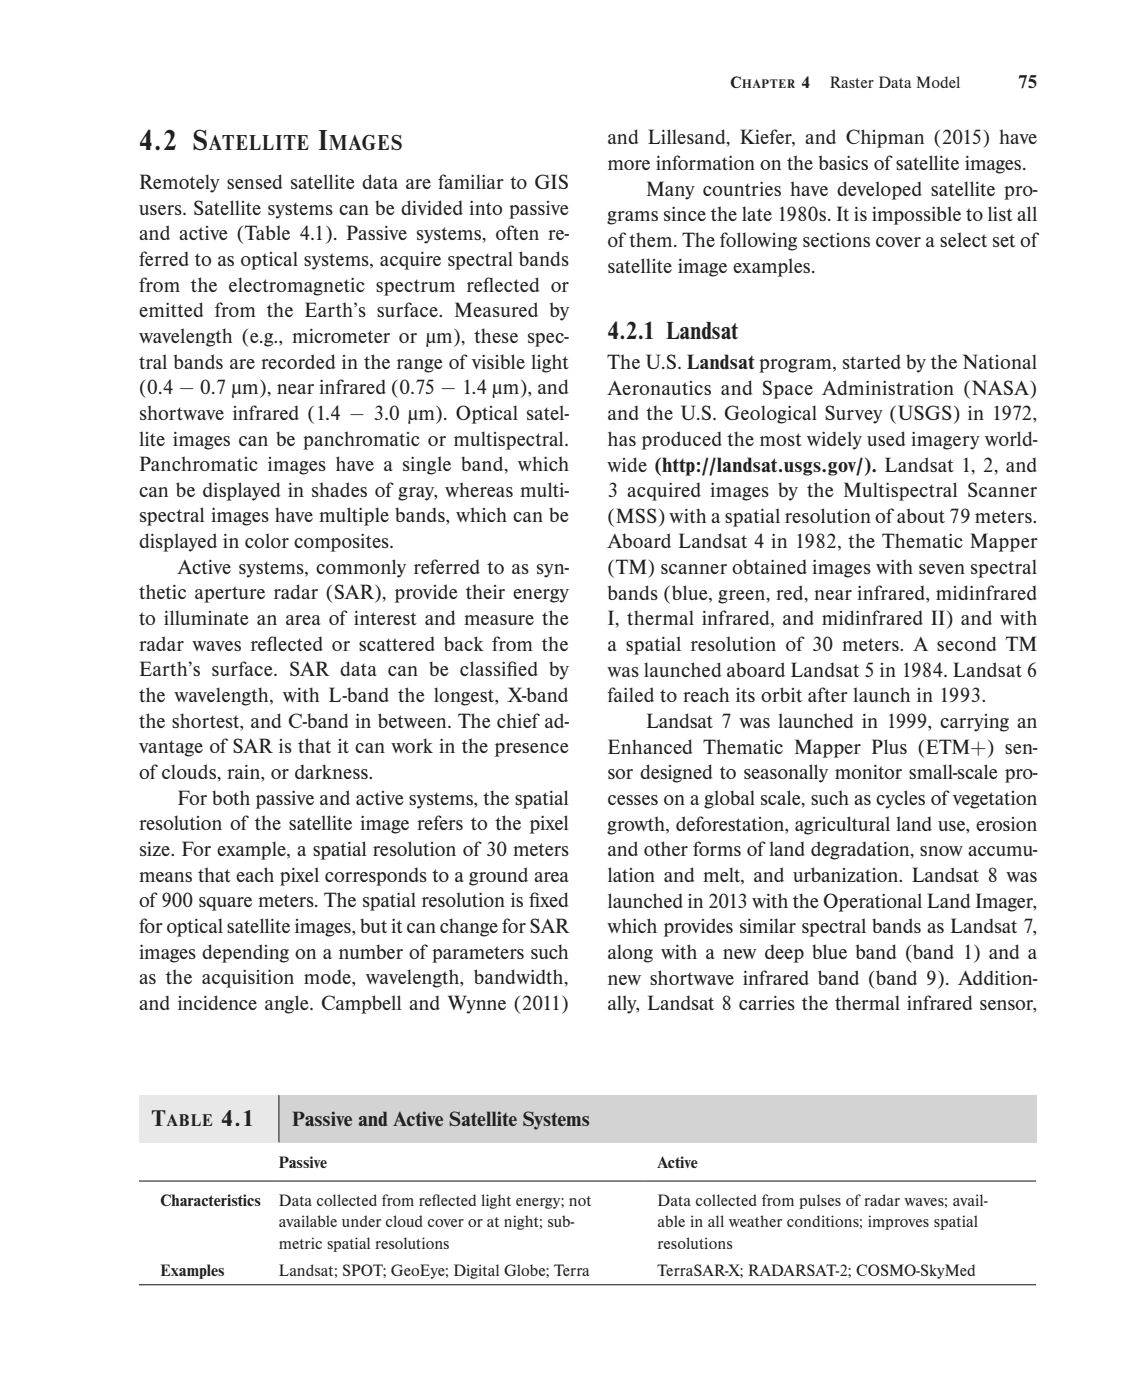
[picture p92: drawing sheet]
<svg xmlns="http://www.w3.org/2000/svg" width="188mm" height="231mm" viewBox="0 0 188 231" stroke-linecap="round" stroke-linejoin="round" font-family="sans-serif">
<defs><g id="words">
<g font-size="4.9" fill="#231f20">
<text x="22.9" y="24.8">4.2 S</text>
<text x="52.5" y="24.8">I</text>
</g>
<text font-size="4.2" fill="#231f20" x="100.2" y="55.9">4.2.1 Landsat</text>
<g font-size="3.9" fill="#231f20">
<text x="25" y="185.8">T</text>
<text x="36.5" y="185.8">4.1</text>
</g>
<g font-size="3.7" fill="#231f20">
<text x="34.5" y="24.8">ATELLITE</text>
<text x="54.3" y="24.8">MAGES</text>
</g>
<g font-size="3.5" fill="#231f20">
<text x="100.2" y="23.8">and Lillesand, Kiefer, and Chipman (2015) have</text>
<text x="100.2" y="28.1">more information on the basics of satellite images.</text>
<text x="22.9" y="31.2">Remotely sensed satellite data are familiar to GIS</text>
<text x="22.9" y="35.4">users. Satellite systems can be divided into passive</text>
<text x="106.5" y="32.3">Many countries have developed satellite pro-</text>
<text x="22.9" y="39.6">and active (Table 4.1). Passive systems, often re-</text>
<text x="100.2" y="36.5">grams since the late 1980s. It is impossible to list all</text>
<text x="100.2" y="40.8">of them. The following sections cover a select set of</text>
<text x="22.9" y="43.9">ferred to as optical systems, acquire spectral bands</text>
<text x="100.2" y="45">satellite image examples.</text>
<text x="22.9" y="48.1">from the electromagnetic spectrum ref</text>
<text x="22.9" y="52.3">emitted from the Earth’s surface. Measured by</text>
<text x="79.7" y="48.1">lected or</text>
<text x="22.9" y="56.6">wavelength (e.g., micrometer or μm), these spec-</text>
<text x="22.9" y="60.8">tral bands are recorded in the range of visible light</text>
<text x="22.9" y="65">(0.4 − 0.7 μm), near infrared (0.75 − 1.4 μm), and</text>
<text x="100.2" y="60.9">The U.S. Landsat program, started by the National</text>
<text x="100.2" y="65.1">Aeronautics and Space Administration (NASA)</text>
<text x="22.9" y="69.3">shortwave infrared (1.4 − 3.0 μm). Optical satel-</text>
<text x="100.2" y="69.3">and the U.S. Geological Survey (USGS) in 1972,</text>
<text x="22.9" y="73.5">lite images can be panchromatic or multispectral.</text>
<text x="22.9" y="77.7">Panchromatic images have a single band, which</text>
<text x="100.2" y="73.6">has produced the most widely used imagery world-</text>
<text x="100.2" y="77.8">wide (http://landsat.usgs.gov/). Landsat 1, 2, and</text>
<text x="22.9" y="82">can be displayed in shades of gray, whereas multi-</text>
<text x="100.2" y="82">3 acquired images by the Multispectral Scanner</text>
<text x="22.9" y="86.2">spectral images have multiple bands, which can be</text>
<text x="100.2" y="86.3">(MSS) with a spatial resolution of about 79 meters.</text>
<text x="22.9" y="90.4">displayed in color composites.</text>
<text x="29.3" y="94.7">Active systems, commonly referred to as syn-</text>
<text x="100.2" y="90.5">Aboard Landsat 4 in 1982, the Thematic Mapper</text>
<text x="100.2" y="94.7">(TM) scanner obtained images with seven spectral</text>
<text x="22.9" y="98.9">thetic aperture radar (SAR), provide their energy</text>
<text x="100.2" y="99">bands (blue, green, red, near infrared, midinfrared</text>
<text x="22.9" y="103.1">to illuminate an area of interest and measure the</text>
<text x="22.9" y="107.4">radar waves ref</text>
<text x="44" y="107.4">lected or scattered back from the</text>
<text x="100.2" y="103.2">I, thermal infrared, and midinfrared II) and with</text>
<text x="100.2" y="107.4">a spatial resolution of 30 meters. A second TM</text>
<text x="22.9" y="111.6">Earth’s surface. SAR data can be classif</text>
<text x="83.6" y="111.6">ied by</text>
<text x="100.2" y="111.7">was launched aboard Landsat 5 in 1984. Landsat 6</text>
<text x="22.9" y="115.8">the wavelength, with L-band the longest, X-band</text>
<text x="100.2" y="115.9">failed to reach its orbit after launch in 1993.</text>
<text x="22.9" y="120.1">the shortest, and C-band in between. The chief ad-</text>
<text x="22.9" y="124.3">vantage of SAR is that it can work in the presence</text>
<text x="100.2" y="124.4">Enhanced Thematic Mapper Plus (ETM+) sen-</text>
<text x="106.5" y="120.1">Landsat 7 was launched in 1999, carrying an</text>
<text x="22.9" y="128.5">of clouds, rain, or darkness.</text>
<text x="100.2" y="128.6">sor designed to seasonally monitor small-scale pro-</text>
<text x="22.9" y="137">resolution of the satellite image refers to the pixel</text>
<text x="29.3" y="132.8">For both passive and active systems, the spatial</text>
<text x="100.2" y="132.8">cesses on a global scale, such as cycles of vegetation</text>
<text x="100.2" y="137.1">growth, deforestation, agricultural land use, erosion</text>
<text x="22.9" y="141.2">size. For example, a spatial resolution of 30 meters</text>
<text x="100.2" y="141.3">and other forms of land degradation, snow accumu-</text>
<text x="22.9" y="145.5">means that each pixel corresponds to a ground area</text>
<text x="22.9" y="149.7">of 900 square meters. The spatial resolution is f</text>
<text x="87.3" y="149.7">ixed</text>
<text x="100.2" y="145.5">lation and melt, and urbanization. Landsat 8 was</text>
<text x="100.2" y="149.8">launched in 2013 with the Operational Land Imager,</text>
<text x="22.9" y="153.9">for optical satellite images, but it can change for SAR</text>
<text x="100.2" y="154">which provides similar spectral bands as Landsat 7,</text>
<text x="22.9" y="158.2">images depending on a number of parameters such</text>
<text x="100.2" y="158.2">along with a new deep blue band (band 1) and a</text>
<text x="22.9" y="162.4">as the acquisition mode, wavelength, bandwidth,</text>
<text x="22.9" y="166.6">and incidence angle. Campbell and Wynne (2011)</text>
<text x="100.2" y="162.5">new shortwave infrared band (band 9). Addition-</text>
<text x="100.2" y="166.7">ally, Landsat 8 carries the thermal infrared sensor,</text>
<text x="48.2" y="185.7">Passive and Active Satellite Systems</text>
</g>
<text font-size="3.2" fill="#231f20" x="167.9" y="14.5">75</text>
<text font-size="2.9" fill="#231f20" x="27.5" y="185.8">ABLE</text>
<g font-size="2.8" fill="#231f20">
<text x="120.4" y="14.5">C</text>
<text x="132.2" y="14.5">4  Raster Data Model</text>
<text x="46" y="192.7">Passive</text>
<text x="108.4" y="192.7">Active</text>
<text x="26.5" y="198.9">Characteristics</text>
<text x="46" y="199">Data collected from ref</text>
<text x="46" y="202.5">available under cloud cover or at night; sub-</text>
<text x="71.2" y="199">lected light energy; not</text>
<text x="108.4" y="199">Data collected from pulses of radar waves; avail-</text>
<text x="108.4" y="202.5">able in all weather conditions; improves spatial</text>
<text x="46" y="206">metric spatial resolutions</text>
<text x="108.4" y="206">resolutions</text>
<text x="26.5" y="210.6">Examples</text>
<text x="46" y="210.6">Landsat; SPOT; GeoEye; Digital Globe; Terra</text>
<text x="108.4" y="210.6">TerraSAR-X; RADARSAT-2; COSMO-SkyMed</text>
</g>
<text font-size="2.1" fill="#231f20" x="122.4" y="14.5">HAPTER</text>
</g></defs>
<path d="M22.9 180.7h23.1v7.8h-23.1z" fill="#e6e7e8"/>
<path d="M46 180.7h124.9v7.8h-124.9z" fill="#d1d3d4"/>
<path d="M22.9 194.9h148M46 180.7v7.8M22.9 212h148" fill="none" stroke="#231f20" stroke-width=".18"/>
<use href="#words"/>
</svg>
